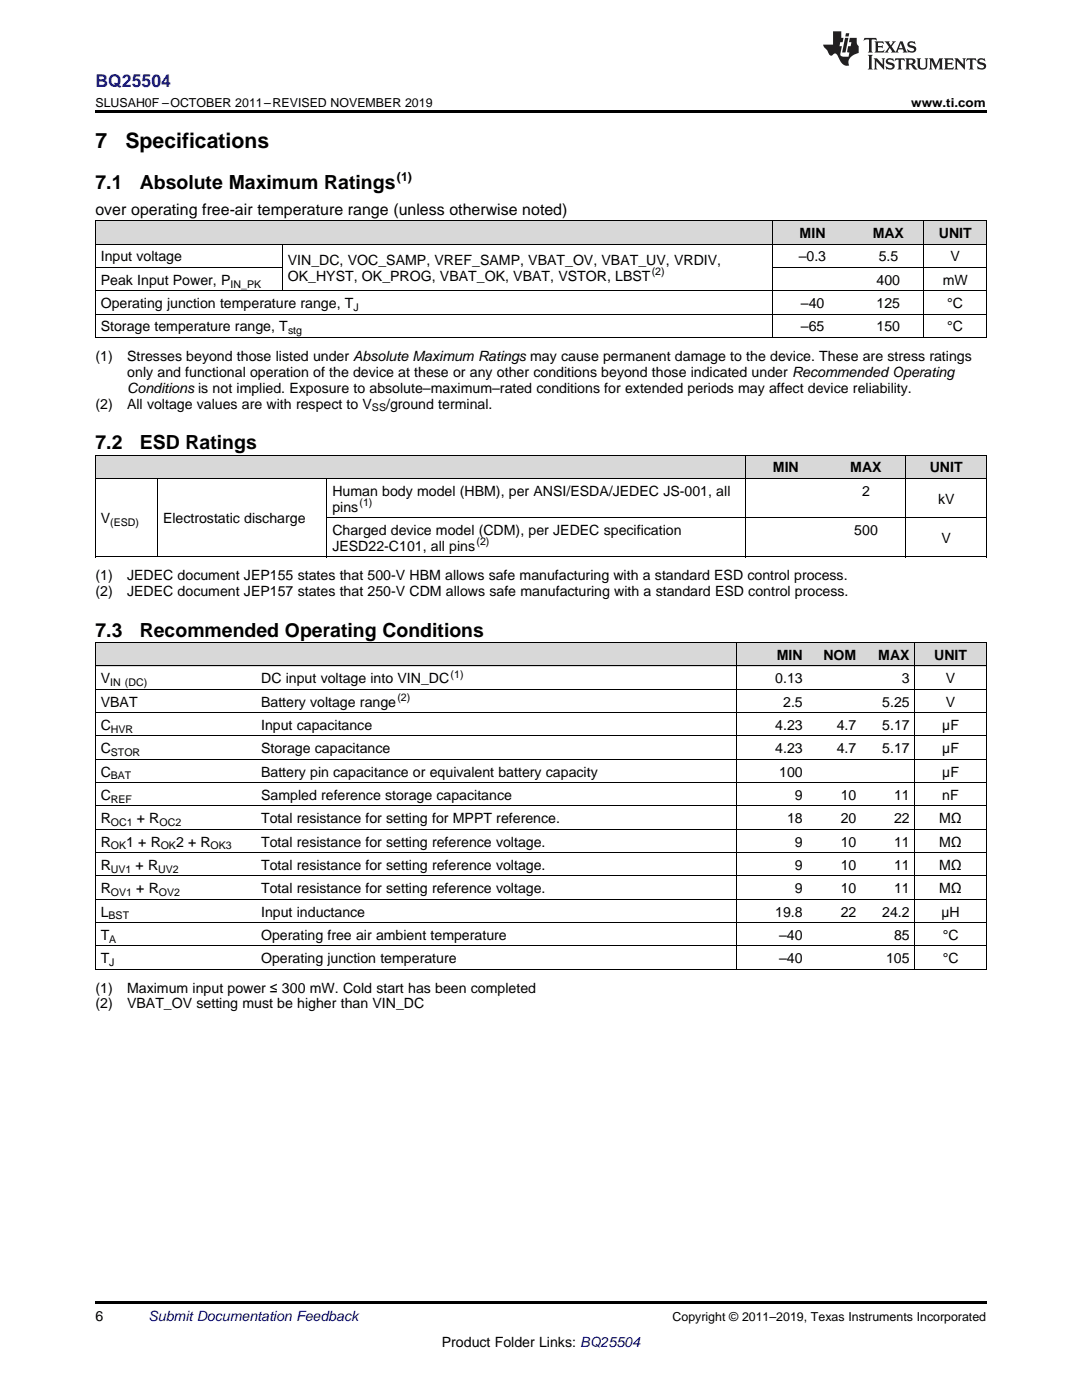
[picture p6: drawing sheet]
<svg xmlns="http://www.w3.org/2000/svg" width="216mm" height="279mm" viewBox="0 0 216 279" stroke-linecap="round" stroke-linejoin="round" font-family="sans-serif">
<defs><g id="words">
<g font-size="4.2">
<text x="19" y="29.6">7</text>
<text x="25" y="29.6">Specifications</text>
</g>
<g font-size="3.9">
<text x="19" y="37.7">7.1</text>
<text x="27.9" y="37.7">Absolute Maximum Ratings</text>
<text x="19" y="89.6">7.2</text>
<text x="27.9" y="89.6">ESD Ratings</text>
<text x="19" y="127">7.3</text>
<text x="27.9" y="127">Recommended Operating Conditions</text>
</g>
<text font-size="3.5" fill="#00f" x="19" y="17.3">BQ25504</text>
<text font-size="3.2" x="19" y="42.9">over operating free-air temperature range (unless otherwise noted)</text>
<g font-size="2.8">
<text x="159.6" y="47.5">MIN</text>
<text x="174.1" y="47.5">MAX</text>
<text x="187.3" y="47.5">UNIT</text>
<text x="20.1" y="52.2">Input voltage</text>
<text x="57.4" y="52.9">VIN_DC, VOC_SAMP, VREF_SAMP, VBAT_OV, VBAT_UV, VRDIV,</text>
<text x="159.4" y="52.2">–0.3</text>
<text x="175.3" y="52.2">5.5</text>
<text x="189.7" y="52.2">V</text>
<text x="20.1" y="56.8">Peak Input Power, P</text>
<text x="57.4" y="56.1">OK_HYST, OK_PROG, VBAT_OK, VBAT, VSTOR, LBST</text>
<text x="174.9" y="56.8">400</text>
<text x="188.1" y="56.8">mW</text>
<text x="20.1" y="61.5">Operating junction temperature range, T</text>
<text x="159.8" y="61.5">–40</text>
<text x="174.9" y="61.5">125</text>
<text x="189" y="61.5">°C</text>
<text x="20.1" y="66.1">Storage temperature range, T</text>
<text x="159.8" y="66.1">–65</text>
<text x="174.9" y="66.1">150</text>
<text x="189" y="66.1">°C</text>
<text x="19" y="72">(1)</text>
<text x="25.4" y="72">Stresses beyond those listed under Absolute Maximum Ratings may cause permanent damage to the device. These are stress ratings</text>
<text x="25.4" y="75.2">only and functional operation of the device at these or any other conditions beyond those indicated under Recommended Operating</text>
<text x="19" y="81.5">(2)</text>
<text x="25.4" y="81.5">All voltage values are with respect to V</text>
<text x="25.4" y="78.4">Conditions is not implied. Exposure to absolute–maximum–rated conditions for extended periods may affect device reliability.</text>
<text x="77" y="81.5">/ground terminal.</text>
<text x="154.2" y="94.3">MIN</text>
<text x="169.7" y="94.3">MAX</text>
<text x="185.5" y="94.3">UNIT</text>
<text x="66.3" y="98.9">Human body model (HBM), per ANSI/ESDA/JEDEC JS-001, all</text>
<text x="172" y="98.9">2</text>
<text x="187.2" y="100.5">kV</text>
<text x="20.1" y="104.4">V</text>
<text x="32.5" y="104.4">Electrostatic discharge</text>
<text x="66.3" y="102.1">pins</text>
<text x="66.3" y="106.8">Charged device model (CDM), per JEDEC specification</text>
<text x="170.5" y="106.8">500</text>
<text x="66.3" y="109.9">JESD22-C101, all pins</text>
<text x="187.9" y="108.3">V</text>
<text x="19" y="115.8">(1)</text>
<text x="19" y="119">(2)</text>
<text x="25.4" y="115.8">JEDEC document JEP155 states that 500-V HBM allows safe manufacturing with a standard ESD control process.</text>
<text x="25.4" y="119">JEDEC document JEP157 states that 250-V CDM allows safe manufacturing with a standard ESD control process.</text>
<text x="155" y="131.7">MIN</text>
<text x="164.3" y="131.7">NOM</text>
<text x="175.3" y="131.7">MAX</text>
<text x="186.4" y="131.7">UNIT</text>
<text x="20.1" y="136.3">V</text>
<text x="52.1" y="136.3">DC input voltage into VIN_DC</text>
<text x="154.7" y="136.3">0.13</text>
<text x="180" y="136.3">3</text>
<text x="188.7" y="136.3">V</text>
<text x="20.1" y="141">VBAT</text>
<text x="52.1" y="141">Battery voltage range</text>
<text x="156.3" y="141">2.5</text>
<text x="176" y="141">5.25</text>
<text x="188.7" y="141">V</text>
<text x="20.1" y="145.7">C</text>
<text x="52.1" y="145.7">Input capacitance</text>
<text x="154.7" y="145.7">4.23</text>
<text x="167" y="145.7">4.7</text>
<text x="176" y="145.7">5.17</text>
<text x="188" y="145.7">µF</text>
<text x="20.1" y="150.3">C</text>
<text x="20.1" y="155">C</text>
<text x="52.1" y="150.3">Storage capacitance</text>
<text x="52.1" y="155">Battery pin capacitance or equivalent battery capacity</text>
<text x="154.7" y="150.3">4.23</text>
<text x="155.5" y="155">100</text>
<text x="167" y="150.3">4.7</text>
<text x="176" y="150.3">5.17</text>
<text x="188" y="150.3">µF</text>
<text x="188" y="155">µF</text>
<text x="20.1" y="159.6">C</text>
<text x="52.1" y="159.6">Sampled reference storage capacitance</text>
<text x="158.6" y="159.6">9</text>
<text x="167.7" y="159.6">10</text>
<text x="178.4" y="159.6">11</text>
<text x="188" y="159.6">nF</text>
<text x="20.1" y="164.3">R</text>
<text x="27.3" y="164.3">+ R</text>
<text x="52.1" y="164.3">Total resistance for setting for MPPT reference.</text>
<text x="157.1" y="164.3">18</text>
<text x="167.7" y="164.3">20</text>
<text x="178.4" y="164.3">22</text>
<text x="187.4" y="164.3">MΩ</text>
<text x="20.1" y="168.9">R</text>
<text x="20.1" y="173.6">R</text>
<text x="25.2" y="168.9">1 + R</text>
<text x="27.1" y="173.6">+ R</text>
<text x="35.1" y="168.9">2 + R</text>
<text x="52.1" y="168.9">Total resistance for setting reference voltage.</text>
<text x="52.1" y="173.6">Total resistance for setting reference voltage.</text>
<text x="158.6" y="168.9">9</text>
<text x="158.6" y="173.6">9</text>
<text x="167.7" y="168.9">10</text>
<text x="167.7" y="173.6">10</text>
<text x="178.4" y="168.9">11</text>
<text x="178.4" y="173.6">11</text>
<text x="187.4" y="168.9">MΩ</text>
<text x="187.4" y="173.6">MΩ</text>
<text x="20.1" y="178.3">R</text>
<text x="27.2" y="178.3">+ R</text>
<text x="52.1" y="178.3">Total resistance for setting reference voltage.</text>
<text x="158.6" y="178.3">9</text>
<text x="167.7" y="178.3">10</text>
<text x="178.4" y="178.3">11</text>
<text x="187.4" y="178.3">MΩ</text>
<text x="20.1" y="182.9">L</text>
<text x="52.1" y="182.9">Input inductance</text>
<text x="154.7" y="182.9">19.8</text>
<text x="167.7" y="182.9">22</text>
<text x="176" y="182.9">24.2</text>
<text x="187.9" y="182.9">µH</text>
<text x="20.1" y="187.6">T</text>
<text x="52.1" y="187.6">Operating free air ambient temperature</text>
<text x="155.5" y="187.6">–40</text>
<text x="178.4" y="187.6">85</text>
<text x="188.1" y="187.6">°C</text>
<text x="20.1" y="192.2">T</text>
<text x="52.1" y="192.2">Operating junction temperature</text>
<text x="155.5" y="192.2">–40</text>
<text x="176.8" y="192.2">105</text>
<text x="188.1" y="192.2">°C</text>
<text x="19" y="198.1">(1)</text>
<text x="19" y="201.3">(2)</text>
<text x="25.4" y="198.1">Maximum input power ≤ 300 mW. Cold start has been completed</text>
<text x="25.4" y="201.3">VBAT_OV setting must be higher than VIN_DC</text>
<text x="19" y="263.6">6</text>
<text x="88.2" y="268.9">Product Folder Links: BQ25504</text>
</g>
<text font-size="2.8" fill="#0000c8" x="29.6" y="263.6">Submit Documentation Feedback</text>
<g font-size="2.5">
<text x="19" y="21.4">SLUSAH0F –OCTOBER 2011–REVISED NOVEMBER 2019</text>
<text x="181.8" y="21.4">www.ti.com</text>
<text x="79.2" y="36.2">(1)</text>
<text x="134.2" y="263.6">Copyright © 2011–2019, Texas Instruments Incorporated</text>
</g>
<g font-size="2.1">
<text x="46" y="57.4">IN_PK</text>
<text x="130" y="55">(2)</text>
<text x="70.5" y="62.1">J</text>
<text x="57.5" y="66.7">stg</text>
<text x="74.2" y="82.1">SS</text>
<text x="71.7" y="101">(1)</text>
<text x="22" y="105">(ESD)</text>
<text x="95.1" y="108.8">(2)</text>
<text x="22" y="136.9">IN (DC)</text>
<text x="89.9" y="135.2">(1)</text>
<text x="79.3" y="139.9">(2)</text>
<text x="22.1" y="146.2">HVR</text>
<text x="22.1" y="150.9">STOR</text>
<text x="22.1" y="155.5">BAT</text>
<text x="22.1" y="160.2">REF</text>
<text x="22.1" y="164.9">OC1</text>
<text x="31.8" y="164.9">OC2</text>
<text x="22.1" y="169.5">OK</text>
<text x="32.1" y="169.5">OK</text>
<text x="42" y="169.5">OK3</text>
<text x="22.1" y="174.2">UV1</text>
<text x="22.1" y="178.8">OV1</text>
<text x="31.6" y="174.2">UV2</text>
<text x="31.7" y="178.8">OV2</text>
<text x="21.7" y="183.5">BST</text>
<text x="21.8" y="188.1">A</text>
<text x="21.8" y="192.8">J</text>
</g>
</g></defs>
<g fill="#d8d8d8">
<path d="M19 128.3h32v4.7h-32z"/>
<path d="M51 128.3h96v4.7h-96z"/>
<path d="M147 128.3h14.3v4.7h-14.3z"/>
<path d="M161.3 128.3h10.6v4.7h-10.6z"/>
<path d="M171.9 128.3h10.7v4.7h-10.7z"/>
<path d="M182.6 128.3h14.2v4.7h-14.2z"/>
<path d="M19 90.9h12.5v4.6h-12.5z"/>
<path d="M31.5 90.9h33.8v4.6h-33.8z"/>
<path d="M65.3 90.9h83.5v4.6h-83.5z"/>
<path d="M148.8 90.9h16v4.6h-16z"/>
<path d="M164.8 90.9h16v4.6h-16z"/>
<path d="M180.8 90.9h16v4.6h-16z"/>
<path d="M19 44.1h37.4v4.7h-37.4z"/>
<path d="M56.4 44.1h97.8v4.7h-97.8z"/>
<path d="M154.2 44.1h16v4.7h-16z"/>
<path d="M170.2 44.1h14.2v4.7h-14.2z"/>
<path d="M184.4 44.1h12.4v4.7h-12.4z"/>
</g>
<path d="M19 22h177.8v.5h-177.8zM19 111.2h.2zM65.2 111.2h.1zM148.7 111.2h.1zM180.7 111.2h.1zM196.7 111.2h.1zM19 193.5h.2zM146.9 193.5h.1zM182.5 193.5h.1zM196.7 193.5h.1zM19 259.7h177.8v.5h-177.8z" fill="#000"/>
<g fill="none" stroke="#000" stroke-width=".2">
<path d="M19 58h177.8M19 53.4h37.4M19 48.7h177.8M19 44.1h177.8M19.1 44.1v23.3M56.3 48.8v9.3M154.1 44.1v23.3M154.2 53.4h42.6M184.3 44.1v23.3M196.8 44.1v23.3M19 67.4h177.8M19 62.7h177.8"/>
<path d="M19 90.8h177.8v20.4M19 95.5h177.8M19.1 90.8v20.4M31.4 95.5v15.7M65.2 95.5v15.7M148.8 90.8v20.4M180.8 90.8v20.4M19 111.1h177.8M65.3 103.3h131.5M19 128.3h177.8v65.2M19 137.6h177.8M19 132.9h177.8"/>
<path d="M19.1 128.3v65.2M147 128.3v65.2M182.5 128.3v65.2M19 156.2h177.8M19 151.5h177.8M19 146.9h177.8M19 142.2h177.8M19 179.5h177.8M19 174.8h177.8M19 170.2h177.8M19 165.5h177.8M19 160.8h177.8"/>
<path d="M19 193.4h177.8M19 188.8h177.8M19 184.1h177.8"/>
</g>
<g fill="#231f20">
<path d="M172.5 7.6l-.1 .5 .4-.2h.6v.1v2.1l-.2 .4h.9l-.2-.4v-2.1l.1-.1h.5l.5 .2-.2-.5zM174.5 8.3l.2 .3v1.5l-.2 .4h1.8l.2-.6a1.04 1.04 0 0 1-1.3 .2v-.7h.6l.3 .2v-.6l-.3 .2h-.6v-.6l.8-.1 .4 .3-.2-.5zM176.5 8.3l.9 1.1-.9 1.1h.8l-.2-.2 .4-.7 .5 .7-.2 .2h1.5l-.2-.2 .2-.4h.9l.1 .4-.2 .2h1l-.3-.3-.7-1.9h-.5l-.9 2-.8-1 .9-1h-.8l.1 .3-.4 .5-.3-.6 .1-.2zM179.7 8.6l.4 1h-.7zM181.3 8.4a.63 .63 0 0 0-.2 .7 .63 .63 0 0 0 .6 .4l.6 .2 .1 .2a.75 .75 0 0 1-.7 .4 .75 .75 0 0 1-.6-.5l.1 .7 .1-.1a1.11 1.11 0 0 0 1.5-.6 1.13 1.13 0 0 0-1.2-.8l-.1-.4a1.04 1.04 0 0 1 1.2 .2l-.2-.5-.2 .1-.4-.2zM173.2 10.9l.2 .4v2.2l-.2 .4h1l-.3-.4v-2.2l.3-.4zM174.3 11.6l.3 .4v1.5l-.3 .4h.8l-.2-.4v-1.3l1.5 1.7v-1.9l.2-.4h-.7l.2 .4v.9l-1.1-1.3zM177 11.8a.62 .62 0 0 0-.2 .7 .62 .62 0 0 0 .6 .4l.6 .1 .1 .3a.76 .76 0 0 1-.7 .3 .76 .76 0 0 1-.7-.4l.2 .7 .1-.1a1.11 1.11 0 0 0 1.5-.6 1.13 1.13 0 0 0-1.2-.8l-.1-.4a1.04 1.04 0 0 1 1.2 .2l-.2-.6-.2 .1-.5-.1zM178.7 11.6l-.2 .6a.61 .61 0 0 1 .8-.3v1.6l-.2 .4h.9l-.2-.4v-1.6a.63 .63 0 0 1 .7 .3l-.1-.6zM180.6 11.6l.3 .4v1.5l-.3 .4h1l-.2-.2-.1-.8 .6 .2a.76 .76 0 0 0 1.2 .7l-1-1a.58 .58 0 0 0 .6-.5 .58 .58 0 0 0-.5-.6zM181.4 11.9h.1a.45 .45 0 0 1 .5 .1 .45 .45 0 0 1 .1 .5l-.8 .2zM182.9 11.6l.2 .2a2.17 2.17 0 0 0 .3 1.9 .99 .99 0 0 0 1.6-.6v-1.1l.2-.4h-.7l.2 .2a1.92 1.92 0 0 1-.2 1.8 .6 .6 0 0 1-.9-.5v-1.1l.2-.4zM185.4 11.6l.2 .4v1.5l-.2 .4h.7l-.2-.4v-1.4l.8 1.8 .8-1.8v1.4l-.2 .4h.9l-.2-.4v-1.5l.2-.4h-.8l-.6 1.5-.6-1.5zM188.4 11.6l.2 .4v1.5l-.2 .4h1.8l.1-.6a1.04 1.04 0 0 1-1.2 .1v-.6h.5l.4 .2v-.6l-.4 .2h-.5v-.7h.8l.3 .3-.1-.6zM190.5 11.6l.2 .4v1.5l-.2 .4h.7l-.2-.4v-1.3l1.5 1.7v-1.9l.2-.4h-.7l.2 .4v.9l-1.1-1.3zM192.9 11.6l-.1 .6a.61 .61 0 0 1 .7-.3l.1 1.6-.3 .4h1l-.3-.4 .1-1.6a.63 .63 0 0 1 .7 .3l-.1-.6zM195.2 11.8a.62 .62 0 0 0-.2 .7 .62 .62 0 0 0 .6 .4l.6 .1 .1 .3a.76 .76 0 0 1-.7 .3 .76 .76 0 0 1-.6-.4l.1 .7 .1-.1a1.11 1.11 0 0 0 1.6-.6 1.13 1.13 0 0 0-1.3-.8l-.1-.4a1.04 1.04 0 0 1 1.2 .2l-.1-.6-.2 .1-.5-.1z"/>
<path d="M166.2 6.3v2.6h-1.9v.4l.8 .9a.91 .91 0 0 0 1 .8 .56 .56 0 0 1 .5-.3 .56 .56 0 0 1 .5 .3l.4 .8a1.53 1.53 0 0 0 1.9 1.2 1.54 1.54 0 0 1 1-2.1l.9-.3v-1.4a1.52 1.52 0 0 1-.4-1.6h-1.3l-.2 .8h.5l-.2 .8h-.5l-.1 1v.2l.4 .1-.2 .8a1.93 1.93 0 0 1-1.6-.3l.3-1.8h-.5l.2-.8h.4l.2-.8h-.4v-1.3zM168.6 7.6l-.6 2.9h.7l.6-2.9zM168.8 6.6l-.1 .7h.6l.2-.7z"/>
</g>
<use href="#words"/>
</svg>
